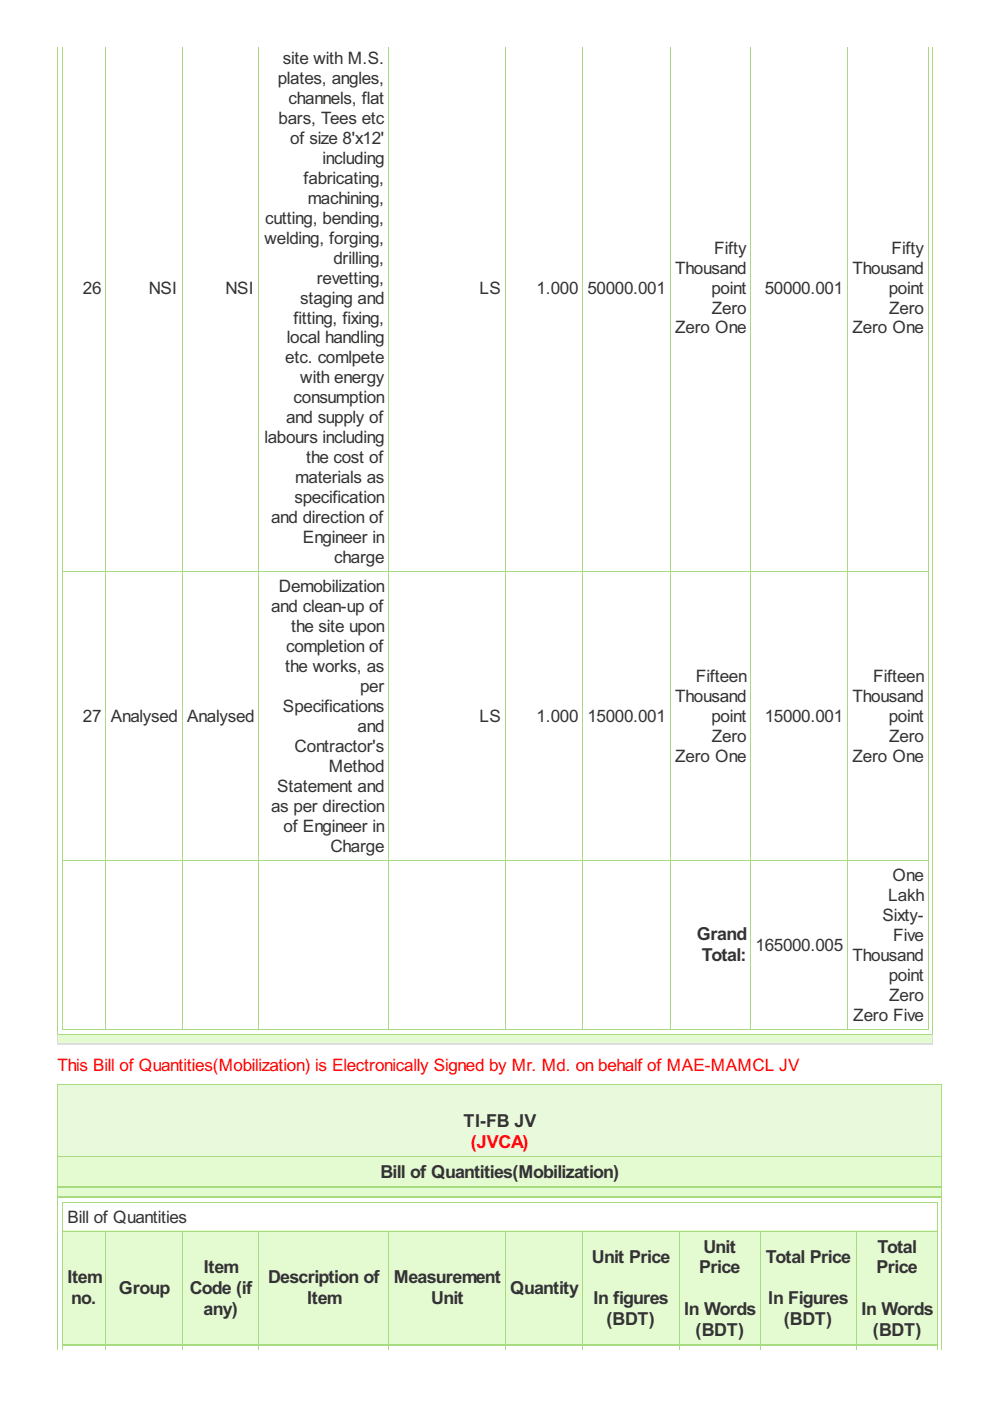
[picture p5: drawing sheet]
<svg xmlns="http://www.w3.org/2000/svg" width="210mm" height="297mm" viewBox="0 0 210 297" stroke-linecap="round" stroke-linejoin="round" font-family="sans-serif">
<defs><g id="words">
<g font-size="4.2" fill="#333">
<text x="147.7" y="199.4">Grand</text>
<text x="148.8" y="203.8">Total:</text>
<text x="98.3" y="238.9">TI-FB JV</text>
<text x="80.7" y="249.7">Bill of Quantities(Mobilization)</text>
<text x="43.2" y="270">Item</text>
<text x="125.5" y="267.7">Unit Price</text>
<text x="148.3" y="270">Price</text>
<text x="149.1" y="265.6">Unit</text>
<text x="162.4" y="267.7">Total Price</text>
<text x="185.8" y="270">Price</text>
<text x="186" y="265.6">Total</text>
<text x="14.3" y="272.1">Item</text>
<text x="25.2" y="274.4">Group</text>
<text x="40.2" y="274.4">Code (if</text>
<text x="56.8" y="272.1">Description of</text>
<text x="83.5" y="272.1">Measurement</text>
<text x="108.2" y="274.4">Quantity</text>
<text x="15.1" y="276.5">no.</text>
<text x="43.2" y="278.8">any)</text>
<text x="65.1" y="276.5">Item</text>
<text x="91.4" y="276.5">Unit</text>
<text x="125.8" y="276.5">In figures</text>
<text x="128.6" y="280.9">(BDT)</text>
<text x="145.1" y="278.8">In Words</text>
<text x="162.9" y="276.5">In Figures</text>
<text x="166.2" y="280.9">(BDT)</text>
<text x="182.7" y="278.8">In Words</text>
<text x="147.5" y="283.2">(BDT)</text>
<text x="185.1" y="283.2">(BDT)</text>
</g>
<text font-size="4.2" fill="#f00" x="99.8" y="243.3">(JVCA)</text>
<g font-size="4.1" fill="#333">
<text x="58.9" y="17.8">plates, angles,</text>
<text x="59.9" y="13.5">site with M.S.</text>
<text x="61.2" y="22">channels, flat</text>
<text x="59.1" y="26.2">bars, Tees etc</text>
<text x="61.5" y="30.5">of size 8'x12'</text>
<text x="68.4" y="34.7">including</text>
<text x="64.4" y="38.9">fabricating,</text>
<text x="56.2" y="47.4">cutting, bending,</text>
<text x="65.2" y="43.2">machining,</text>
<text x="56.1" y="51.6">welding, forging,</text>
<text x="151.4" y="53.8">Fifty</text>
<text x="189" y="53.8">Fifty</text>
<text x="70.7" y="55.9">drilling,</text>
<text x="143.1" y="58">Thousand</text>
<text x="180.7" y="58">Thousand</text>
<text x="17.6" y="62.2">26</text>
<text x="31.6" y="62.2">NSI</text>
<text x="47.8" y="62.2">NSI</text>
<text x="63.6" y="64.4">staging and</text>
<text x="67.2" y="60.1">revetting,</text>
<text x="101.7" y="62.2">LS</text>
<text x="113.8" y="62.2">1.000</text>
<text x="124.5" y="62.2">50000.001</text>
<text x="150.8" y="62.2">point</text>
<text x="162.1" y="62.2">50000.001</text>
<text x="188.4" y="62.2">point</text>
<text x="62.2" y="68.6">fitting, fixing,</text>
<text x="143.1" y="70.7">Zero One</text>
<text x="150.9" y="66.5">Zero</text>
<text x="180.7" y="70.7">Zero One</text>
<text x="188.5" y="66.5">Zero</text>
<text x="60.5" y="77.1">etc. comlpete</text>
<text x="60.8" y="72.8">local handling</text>
<text x="63.6" y="81.3">with energy</text>
<text x="60.6" y="89.8">and supply of</text>
<text x="62.2" y="85.5">consumption</text>
<text x="56.1" y="94">labours including</text>
<text x="64.9" y="98.2">the cost of</text>
<text x="62.4" y="106.7">specification</text>
<text x="62.6" y="102.5">materials as</text>
<text x="57.5" y="110.9">and direction of</text>
<text x="64.2" y="115.2">Engineer in</text>
<text x="70.9" y="119.4">charge</text>
<text x="59.1" y="125.6">Demobilization</text>
<text x="57.5" y="129.8">and clean-up of</text>
<text x="61.7" y="134.1">the site upon</text>
<text x="60.5" y="142.5">the works, as</text>
<text x="60.6" y="138.3">completion of</text>
<text x="76.4" y="146.8">per</text>
<text x="143.1" y="148.9">Thousand</text>
<text x="147.5" y="144.7">Fifteen</text>
<text x="180.7" y="148.9">Thousand</text>
<text x="185.1" y="144.7">Fifteen</text>
<text x="17.6" y="153.1">27</text>
<text x="23.5" y="153.1">Analysed</text>
<text x="39.7" y="153.1">Analysed</text>
<text x="60" y="151">Specifications</text>
<text x="75.8" y="155.3">and</text>
<text x="101.7" y="153.1">LS</text>
<text x="113.8" y="153.1">1.000</text>
<text x="124.5" y="153.1">15000.001</text>
<text x="150.8" y="153.1">point</text>
<text x="162.1" y="153.1">15000.001</text>
<text x="188.4" y="153.1">point</text>
<text x="62.5" y="159.5">Contractor's</text>
<text x="143.1" y="161.6">Zero One</text>
<text x="150.9" y="157.4">Zero</text>
<text x="180.7" y="161.6">Zero One</text>
<text x="188.5" y="157.4">Zero</text>
<text x="58.8" y="168">Statement and</text>
<text x="69.7" y="163.7">Method</text>
<text x="57.5" y="172.2">as per direction</text>
<text x="60.1" y="176.4">of Engineer in</text>
<text x="70.1" y="180.7">Charge</text>
<text x="188.3" y="191.1">Lakh</text>
<text x="189.2" y="186.8">One</text>
<text x="187.1" y="195.3">Sixty-</text>
<text x="160.2" y="201.7">165000.005</text>
<text x="180.7" y="203.8">Thousand</text>
<text x="189.4" y="199.6">Five</text>
<text x="188.4" y="208">point</text>
<text x="188.5" y="212.3">Zero</text>
<text x="180.9" y="216.5">Zero Five</text>
<text x="14.3" y="259.4">Bill of Quantities</text>
</g>
<text font-size="4.1" fill="#f00" x="12.2" y="227.1">This Bill of Quantities(Mobilization) is Electronically Signed by Mr. Md. on behalf of MAE-MAMCL JV</text>
</g></defs>
<g fill="none" stroke="#a8da7f" stroke-width=".21">
<path d="M13.3 9.9v208.4M22.4 9.9v208.4M38.7 9.9v208.4M54.9 9.9v208.4M82.4 9.9v208.4M107.2 9.9v208.4M123.6 9.9v208.4M142.1 9.9v208.4M159.2 9.9v208.4M179.7 9.9v208.4M196.8 9.9v208.4M13.2 121.1h183.7"/>
<path d="M13.2 182.3h183.7M13.2 218.2h183.7"/>
</g>
<path d="M12.1 219.1h185.5v2.2h-185.5z" fill="#e4fad0"/>
<path d="M12.2 9.9v209.4M197.7 9.9v209.4M12.1 219.2h185.7" fill="none" stroke="#a8da7f" stroke-width=".21"/>
<path d="M12.2 219.1v2.3M197.7 219.1v2.3" fill="none" stroke="#ddd" stroke-width=".21"/>
<path d="M12.1 221.3h185.7" fill="none" stroke="#ddd" stroke-width=".35"/>
<path d="M12.1 229.9h187.5v15.2h-187.5z" fill="#e9f9db"/>
<g fill="#e4fad0">
<path d="M12.1 245.1h187.5v6.5h-187.5z"/>
<path d="M12.1 251.6h187.5v2.1h-187.5z"/>
<path d="M13.2 261h9.1v24.2h-9.1z"/>
<path d="M22.3 261h16.3v24.2h-16.3z"/>
<path d="M38.6 261h16.2v24.2h-16.2z"/>
<path d="M54.8 261h27.6v24.2h-27.6z"/>
<path d="M82.4 261h24.7v24.2h-24.7z"/>
<path d="M107.1 261h16.4v24.2h-16.4z"/>
<path d="M123.5 261h20.5v24.2h-20.5z"/>
<path d="M144 261h17.1v24.2h-17.1z"/>
<path d="M161.1 261h20.4v24.2h-20.4z"/>
<path d="M181.5 261h17.2v24.2h-17.2z"/>
</g>
<g fill="none" stroke="#a8da7f" stroke-width=".21">
<path d="M13.2 254.9h185.6M13.3 254.8v30.5M198.8 254.8v30.5M13.2 261.1h185.6M22.4 261v24.3M38.7 261v24.3M54.9 261v24.3M82.4 261v24.3M107.2 261v24.3M123.6 261v24.3M144 261v24.3M161.2 261v24.3"/>
<path d="M181.6 261v24.3"/>
</g>
<g fill="#a8da7f">
<path d="M13.2 285h.1v1.3h-.1z"/>
<path d="M22.3 285h.2v1.3h-.2z"/>
<path d="M38.6 285h.2v1.3h-.2z"/>
<path d="M54.8 285h.2v1.3h-.2z"/>
<path d="M82.4 285h.1v1.3h-.1z"/>
<path d="M107.1 285h.1v1.3h-.1z"/>
<path d="M123.5 285h.2v1.3h-.2z"/>
<path d="M144 285h.1v1.3h-.1z"/>
<path d="M161.1 285h.2v1.3h-.2z"/>
<path d="M181.5 285h.2v1.3h-.2z"/>
<path d="M198.7 285h.1v1.3h-.1z"/>
</g>
<path d="M12.1 251.6h187.6M12.1 253.7h187.6M13.2 285.2h185.6" fill="none" stroke="#a8da7f" stroke-width=".35"/>
<path d="M12.1 230h187.6M12.2 229.9v56.4M199.6 229.9v56.4M12.1 245.2h187.6" fill="none" stroke="#a8da7f" stroke-width=".21"/>
<use href="#words"/>
</svg>
